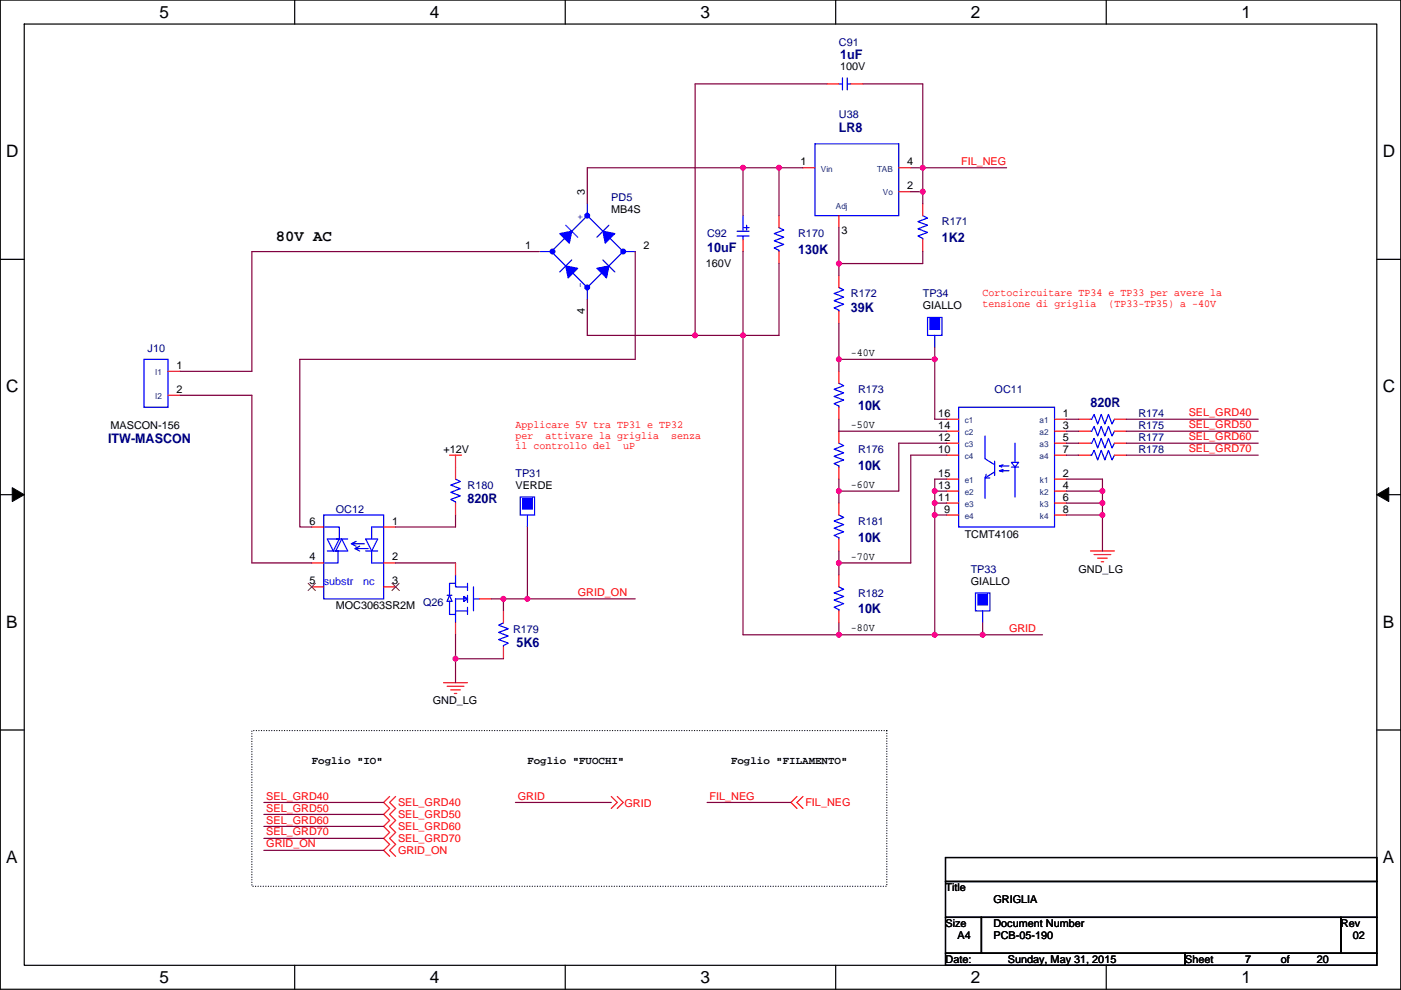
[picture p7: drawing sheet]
<svg xmlns="http://www.w3.org/2000/svg" width="297mm" height="210mm" viewBox="0 0 297 210" stroke-linecap="round" stroke-linejoin="round" font-family="sans-serif">
<defs><g id="words">
<g font-size="3.6">
<text x="33.8" y="3.8">5</text>
<text x="91.1" y="3.8">4</text>
<text x="148.5" y="3.8">3</text>
<text x="205.8" y="3.8">2</text>
<text x="263.2" y="3.8">1</text>
<text x="1.3" y="33.3">D</text>
<text x="293.2" y="33.3">D</text>
<text x="1.3" y="83.2">C</text>
<text x="293.2" y="83.2">C</text>
<text x="1.3" y="133.2">B</text>
<text x="293.2" y="133.2">B</text>
<text x="1.3" y="183.1">A</text>
<text x="293.2" y="183.1">A</text>
<text x="33.8" y="208.5">5</text>
<text x="91.1" y="208.5">4</text>
<text x="148.5" y="208.5">3</text>
<text x="205.8" y="208.5">2</text>
<text x="263.2" y="208.5">1</text>
</g>
<text font-size="3.3" x="58.5" y="51">80V AC</text>
<g font-size="2.8" fill="#000080">
<text x="178.1" y="12.5">1uF</text>
<text x="177.9" y="28">LR8</text>
<text x="149.9" y="53.4">10uF</text>
<text x="169.2" y="53.9">130K</text>
<text x="199.7" y="51.4">1K2</text>
<text x="180.4" y="66.1">39K</text>
<text x="181.9" y="86.9">10K</text>
<text x="231.2" y="86.4">820R</text>
<text x="22.9" y="94">ITW-MASCON</text>
<text x="181.9" y="99.6">10K</text>
<text x="99.1" y="106.7">820R</text>
<text x="181.9" y="114.9">10K</text>
<text x="181.9" y="130.1">10K</text>
<text x="109.5" y="137.2">5K6</text>
</g>
<g font-size="2.3" fill="#000080">
<text x="177.9" y="9.7">C91</text>
<text x="177.9" y="24.9">U38</text>
<text x="129.6" y="42.7">PD5</text>
<text x="199.7" y="47.8">R171</text>
<text x="149.9" y="50.3">C92</text>
<text x="169.2" y="50.3">R170</text>
<text x="180.4" y="63">R172</text>
<text x="195.6" y="63">TP34</text>
<text x="31.3" y="74.7">J10</text>
<text x="181.9" y="83.4">R173</text>
<text x="210.9" y="83.4">OC11</text>
<text x="241.4" y="88.4">R174</text>
<text x="241.4" y="93.5">R177</text>
<text x="241.4" y="91">R175</text>
<text x="109.3" y="101.1">TP31</text>
<text x="181.9" y="96.1">R176</text>
<text x="241.4" y="96.1">R178</text>
<text x="99.1" y="103.7">R180</text>
<text x="71.2" y="108.8">OC12</text>
<text x="181.9" y="111.3">R181</text>
<text x="205.8" y="121.5">TP33</text>
<text x="89.7" y="128.6">Q26</text>
<text x="181.9" y="126.5">R182</text>
<text x="108.8" y="134.2">R179</text>
</g>
<g font-size="2.3">
<text x="178.1" y="14.8">100V</text>
<text x="169.7" y="35.1">1</text>
<text x="192.3" y="35.1">4</text>
<text x="124" y="41.4" transform="rotate(-90 124 41.4)">3</text>
<text x="192.3" y="40.1">2</text>
<text x="129.6" y="45.3">MB4S</text>
<text x="111.3" y="52.8">1</text>
<text x="136.5" y="52.8">2</text>
<text x="178.4" y="49.6">3</text>
<text x="149.7" y="56.7">160V</text>
<text x="195.6" y="65.6">GIALLO</text>
<text x="124" y="66.6" transform="rotate(-90 124 66.6)">4</text>
<text x="180.4" y="75.5">-40V</text>
<text x="37.4" y="78.2">1</text>
<text x="37.4" y="83.3">2</text>
<text x="198.9" y="88.4">16</text>
<text x="225.4" y="88.4">1</text>
<text x="23.4" y="91">MASCON-156</text>
<text x="180.4" y="90.7">-50V</text>
<text x="198.9" y="90.9">14</text>
<text x="198.9" y="93.5">12</text>
<text x="225.4" y="90.9">3</text>
<text x="225.4" y="93.5">5</text>
<text x="94" y="96.1">+12V</text>
<text x="198.9" y="96">10</text>
<text x="198.9" y="101.1">15</text>
<text x="225.4" y="96">7</text>
<text x="225.4" y="101.1">2</text>
<text x="109.3" y="103.7">VERDE</text>
<text x="180.4" y="103.4">-60V</text>
<text x="198.9" y="103.6">13</text>
<text x="198.9" y="106.2">11</text>
<text x="225.4" y="103.6">4</text>
<text x="225.4" y="106.2">6</text>
<text x="65.6" y="111.3">6</text>
<text x="83.1" y="111.3">1</text>
<text x="200.2" y="108.7">9</text>
<text x="225.4" y="108.7">8</text>
<text x="65.6" y="118.9">4</text>
<text x="83.1" y="118.9">2</text>
<text x="180.4" y="118.7">-70V</text>
<text x="204.5" y="114.1">TCMT4106</text>
<text x="65.6" y="124">5</text>
<text x="83.1" y="124">3</text>
<text x="205.8" y="124">GIALLO</text>
<text x="228.7" y="121.5">GND_LG</text>
<text x="71.2" y="129.1">MOC3063SR2M</text>
<text x="180.4" y="133.9">-80V</text>
<text x="91.8" y="149.4">GND_LG</text>
<text x="66.1" y="161.9">Foglio &quot;IO&quot;</text>
<text x="111.8" y="161.9">Foglio &quot;FUOCHI&quot;</text>
<text x="155" y="161.9">Foglio &quot;FILAMENTO&quot;</text>
<text x="200.5" y="189">Title</text>
<text x="210.6" y="191.6">GRIGLIA</text>
<text x="200.5" y="196.6">Size</text>
<text x="210.6" y="196.6">Document Number</text>
<text x="284.3" y="196.6">Rev</text>
<text x="203" y="199.2">A4</text>
<text x="210.6" y="199.2">PCB-05-190</text>
<text x="286.8" y="199.2">02</text>
<text x="200.5" y="204.3">Date:</text>
<text x="213.7" y="204.3">Sunday, May 31, 2015</text>
<text x="251.3" y="204.3">Sheet</text>
<text x="264" y="204.3">7</text>
<text x="271.6" y="204.3">of</text>
<text x="279.2" y="204.3">20</text>
</g>
<g font-size="2.3" fill="#f00">
<text x="203.8" y="35">FIL_NEG</text>
<text x="208.3" y="62.8">Cortocircuitare TP34 e TP33 per avere la</text>
<text x="208.3" y="65.1">tensione di griglia</text>
<text x="235" y="65.1">(TP33-TP35) a -40V</text>
<text x="252" y="88.3">SEL_GRD40</text>
<text x="109.3" y="90.7">Applicare 5V tra TP31 e TP32</text>
<text x="109.3" y="93">per</text>
<text x="109.3" y="95.3">il controllo del</text>
<text x="115.6" y="93">attivare la griglia</text>
<text x="132.1" y="95.3">uP</text>
<text x="142.3" y="93">senza</text>
<text x="252" y="90.8">SEL_GRD50</text>
<text x="252" y="93.4">SEL_GRD60</text>
<text x="252" y="95.9">SEL_GRD70</text>
<text x="122.5" y="126.4">GRID_ON</text>
<text x="213.9" y="134.1">GRID</text>
<text x="56.4" y="169.6">SEL_GRD40</text>
<text x="56.4" y="172.1">SEL_GRD50</text>
<text x="84.4" y="171">SEL_GRD40</text>
<text x="84.4" y="173.5">SEL_GRD50</text>
<text x="109.8" y="169.7">GRID</text>
<text x="132.4" y="171.2">GRID</text>
<text x="150.4" y="169.6">FIL_NEG</text>
<text x="170.7" y="171">FIL_NEG</text>
<text x="56.4" y="179.7">GRID_ON</text>
<text x="56.4" y="174.7">SEL_GRD60</text>
<text x="56.4" y="177.2">SEL_GRD70</text>
<text x="84.4" y="176.1">SEL_GRD60</text>
<text x="84.4" y="178.6">SEL_GRD70</text>
<text x="84.4" y="181.1">GRID_ON</text>
</g>
<g font-size="2.3" fill="#00f">
<text x="123.7" y="46.8" transform="rotate(-90 123.7 46.8)">+</text>
<text x="123.7" y="61" transform="rotate(-90 123.7 61)">-</text>
<text x="68.6" y="124">substr</text>
<text x="77" y="124">nc</text>
</g>
<g font-size="1.8" fill="#004080">
<text x="174.1" y="36.4">Vin</text>
<text x="185.9" y="36.4">TAB</text>
<text x="187.2" y="41.5">Vo</text>
<text x="177.2" y="44.4">Adj</text>
<text x="32.9" y="79.6">I1</text>
<text x="32.9" y="84.6">I2</text>
<text x="204.5" y="89.7">c1</text>
<text x="220.4" y="89.7">a1</text>
<text x="204.5" y="92.3">c2</text>
<text x="204.5" y="94.8">c3</text>
<text x="220.4" y="92.3">a2</text>
<text x="220.4" y="94.8">a3</text>
<text x="204.5" y="97.3">c4</text>
<text x="220.4" y="97.3">a4</text>
<text x="204.5" y="102.4">e1</text>
<text x="204.5" y="105">e2</text>
<text x="204.5" y="107.5">e3</text>
<text x="220.5" y="102.4">k1</text>
<text x="220.5" y="105">k2</text>
<text x="220.5" y="107.5">k3</text>
<text x="204.5" y="110">e4</text>
<text x="220.5" y="110">k4</text>
</g>
</g></defs>
<path d="M.1 0h296.9v209.8h-296.9zM5.1 5.1h286.8v199.6h-286.8z" fill="none" stroke="#000" stroke-width=".25"/>
<g fill="#fff">
<path d="M33.8 .5h2v4.1h-2z"/>
<path d="M33.8 205.3h2v4h-2z"/>
</g>
<path d="M62.5 0v5.1M62.5 204.7v5.1" fill="none" stroke="#000" stroke-width=".25"/>
<g fill="#fff">
<path d="M91.1 .5h2.1v4.1h-2.1z"/>
<path d="M91.1 205.3h2.1v4h-2.1z"/>
</g>
<path d="M119.8 0v5.1M119.8 204.7v5.1" fill="none" stroke="#000" stroke-width=".25"/>
<g fill="#fff">
<path d="M148.5 .5h2v4.1h-2z"/>
<path d="M148.5 205.3h2v4h-2z"/>
</g>
<path d="M177.2 0v5.1M177.2 204.7v5.1" fill="none" stroke="#000" stroke-width=".25"/>
<g fill="#fff">
<path d="M205.8 .5h2.1v4.1h-2.1z"/>
<path d="M205.8 205.3h2.1v4h-2.1z"/>
</g>
<path d="M234.5 0v5.1M234.5 204.7v5.1" fill="none" stroke="#000" stroke-width=".25"/>
<g fill="#fff">
<path d="M263.2 .5h2v4.1h-2z"/>
<path d="M263.2 205.3h2v4h-2z"/>
<path d="M1.3 30.1h2.7v4h-2.7z"/>
<path d="M293.2 30.1h2.6v4h-2.6z"/>
<path d="M1.3 80h2.7v4h-2.7z"/>
<path d="M293.2 80h2.6v4h-2.6z"/>
</g>
<path d="M.1 55h5M291.9 55h5.1" fill="none" stroke="#000" stroke-width=".25"/>
<g fill="#fff">
<path d="M1.3 129.9h2.5v4h-2.5z"/>
<path d="M293.2 129.9h2.4v4h-2.4z"/>
</g>
<path d="M.1 104.9h5M291.9 104.9h5.1" fill="none" stroke="#000" stroke-width=".25"/>
<path d="M2.6 103.4l2.5 1.5-2.5 1.5zM291.9 104.9l2.5-1.5v3z" fill="#000" stroke="#000" stroke-width=".21"/>
<g fill="#fff">
<path d="M1.3 179.8h2.5v4.1h-2.5z"/>
<path d="M293.2 179.8h2.4v4.1h-2.4z"/>
</g>
<path d="M.1 154.8h5M291.9 154.8h5.1M200.5 181.9h91.4v5.1h-91.4zM200.5 187h91.4v7.6h-91.4zM200.5 194.6h7.6v7.6h-7.6zM208.1 194.6h76.2v7.6h-76.2zM284.3 194.6h7.6v7.6h-7.6zM200.5 202.2h50.8v2.5h-50.8zM251.3 202.2h40.6v2.5h-40.6z" fill="none" stroke="#000" stroke-width=".25"/>
<path d="M53.4 155h134.6v33h-134.6z" fill="none" stroke="#000" stroke-width=".25" stroke-dasharray="0 .5"/>
<g fill="none" stroke="#f00" stroke-width=".25">
<path d="M175.3 17.8h2.6M180.4 17.8h2.5M170.2 35.6h2.6M190.6 35.6h2.5M114.4 53.4h.1M124.5 43.2h.1M134.7 53.4h.1M157.5 45.7h.1M157.5 50.8v2.6M165.2 45.7v2.6M165.2 53.4v2.5M177.9 45.7v2.6"/>
<path d="M177.9 58.4v2.6M190.6 40.7h2.5M195.6 43.2v2.5M195.6 50.8v2.6M35.6 78.8h2.6M124.5 63.5h.1M177.9 66.1v2.5M177.9 78.8v2.5M198.2 73.7h.1M35.6 83.8h2.6M95.3 96.5h2.6M96.6 96.5v5.1"/>
<path d="M177.9 86.4v2.5M177.9 91.5v2.5M177.9 99.1v2.5M200.7 88.9h2.6M200.7 91.5h2.6M200.7 94h2.6M200.7 96.5h2.6M223.6 88.9h2.5M223.6 91.5h2.5M223.6 94h2.5M223.6 96.5h2.5M228.7 94h2.5"/>
<path d="M228.7 96.5h2.5M228.7 88.9h2.5M228.7 91.5h2.5M236.3 94h2.5M236.3 96.5h2.5M236.3 88.9h2.5M236.3 91.5h2.5M66.1 111.8h2.5M66.1 119.4h2.5M81.3 111.8h2.6M81.3 119.4h2.6M96.6 119.4v2.5"/>
<path d="M96.6 106.7v2.5M111.8 111.8h.1M177.9 106.7v2.5M177.9 114.3v2.6M200.7 101.6h2.6M200.7 104.2h2.6M200.7 106.7h2.6M200.7 109.2h2.6M223.6 101.6h2.5M223.6 104.2h2.5M223.6 106.7h2.5M223.6 109.2h2.5"/>
<path d="M231.2 116.9h5.1M232 117.6h3.5M232.7 118.4h2.1M233.5 119.1h.5M66.1 124.5h2.5M81.3 124.5h2.6M96.6 132.1v2.5M101.7 127h2.5M106.7 129.6v2.5M106.7 137.2v2.5M177.9 121.9v2.6M177.9 129.6v2.5"/>
<path d="M208.3 132.1h.1M94 144.8h5.1M94.8 145.6h3.6M95.6 146.3h2M96.3 147.1h.5M82.6 168.9l-1.3 1.3 1.3 1.3-1.3 1.2 1.3 1.3-1.3 1.3 1.3 1.3-1.3 1.2 1.3 1.3-1.3 1.3 1.3 1.2M83.9 168.9l-1.3 1.3 1.3 1.3-1.3 1.2 1.3 1.3-1.3 1.3 1.3 1.3-1.3 1.2 1.3 1.3-1.3 1.3 1.3 1.2M129.6 168.9l1.3 1.3-1.3 1.3M130.9 168.9l1.2 1.3-1.2 1.3M169 168.9l-1.3 1.3 1.3 1.3M170.2 168.9l-1.2 1.3 1.2 1.3"/>
</g>
<g fill="none" stroke="#00f" stroke-width=".25">
<path d="M177.9 17.8h.7M178.6 16.5v2.6M179.6 16.5v2.6M179.6 17.8h.8M172.8 30.5h17.8v15.2h-17.8zM114.6 53.4h2.6M119.9 47.8l2.6 2.5M119.9 50.3l-3 3.1 3 3M121.2 55.1l-2.5 2.6M121.2 57.7l3.3 3.3 3.3-3.3M121.2 49l3.3-3.3 3.3 3.3M124.5 43.2v2.5"/>
<path d="M127.8 55.1l2.6 2.6M129.1 47.8l-2.5 2.5M129.1 50.3l3 3.1-3 3M132.1 53.4h2.6M156.3 49h2.5M156.3 50.1h2.5M157.5 50.1v.7M157.5 45.7v3.3M157.8 48.3h1M158.3 47.8v1M165.2 48.3l1 .5-2.1 .8 2.1 .7-2.1 .8 2.1 .7-2.1 .8 1.1 .5v.3M195.6 45.7l1.1 .5-2.1 .8 2.1 .8-2.1 .7 2.1 .8-2.1 .8 1 .5v.2"/>
<path d="M30.5 76.2h5.1v10.2h-5.1zM124.5 60.7v2.8M177.9 61l1 .5-2.1 .8 2.1 .7-2.1 .8 2.1 .7-2.1 .8 1.1 .5v.3M196.7 67.3h3v3.8h-3zM198.2 71.1v2.6M177.9 81.3l1 .5-2.1 .8 2.1 .7-2.1 .8 2.1 .8-2.1 .7 1.1 .5v.3M177.9 94l1 .5-2.1 .8 2.1 .7-2.1 .8 2.1 .8-2.1 .7 1.1 .5v.3M203.3 86.4h20.3v25.4h-20.3zM208.8 92.5v4.8l2.1 1.3M210.9 97.8v3.1M211.9 98.8l.5 .3M211.9 99.8l.8 .3"/>
<path d="M212.7 98.6l-.8 .2h2M212.7 99.6l-.8 .2h2M214.4 98.1h1.6l-.8 1zM214.4 99.1h1.6M215.2 99.1v6.3M215.2 94v4.1M231.2 94h.3l.5-1 .7 2 .8-2 .7 2 .8-2 .8 2 .5-1M231.2 96.5h.3l.5-1 .7 2.1 .8-2.1 .7 2.1 .8-2.1 .8 2.1 .5-1.1M231.2 88.9h.3l.5-1 .7 2 .8-2 .7 2 .8-2 .8 2 .5-1M231.2 91.5h.3l.5-1.1 .7 2.1 .8-2.1 .7 2.1 .8-2.1 .8 2.1 .5-1M68.6 109.2h12.7v17.8h-12.7zM68.6 111.8h3.3v2.5"/>
<path d="M69.4 114.3h2.5l-1.2 2.6zM69.4 116.9h2.5M71.2 114.3h2.5M71.7 116.9v2.5h-3.1M72.5 114.3l1.2 2.6h-2.5zM74.5 115.3l1 .5M75.2 116.4l1.1 .5M75.5 114.8l-1 .5h2.8M76.3 115.8l-1.1 .6h2.8M77.5 114.3h2.6l-1.3 2.6zM77.5 116.9h2.6M78.8 116.9v2.5h2.5"/>
<path d="M81.3 111.8h-2.5v2.5M96.6 101.6l1 .5-2 .8 2 .8-2 .7 2 .8-2 .7 1 .5v.3M110.3 105.4h3v3.8h-3zM111.8 109.2v2.6M177.9 109.2l1 .5-2.1 .8 2.1 .8-2.1 .7 2.1 .8-2.1 .8 1.1 .5v.2M208.8 101.4h1.1M208.8 101.4v4.3M209.1 100.6l-.3 .8M210.9 100.1l-2.1 1.3M94.8 126.3h1M95.3 127.5v2.8h1.3M95.3 126.3l.5 1.2h-1z"/>
<path d="M96.6 123.7h-1.3v2.6M96.6 129.6v2.5M96.6 129.6h2.5M96.6 121.9v2.6h2.5M98.4 127.3v.2M98.4 126.5v.3M98.4 126.5v1M98.4 126.5l.7 .5M99.1 127l-.7 .5M99.1 128.8v1.5M99.1 123.7v1.5M99.1 126.3v1.5"/>
<path d="M99.1 127h-2.5v2.6M100.4 124.5v5.1M100.4 127h1.3M106.7 132.1l-1 .5 2.1 .8-2.1 .7 2.1 .8-2.1 .8 2.1 .7-1.1 .5v.3M177.9 124.5l1 .5-2.1 .8 2.1 .7-2.1 .8 2.1 .7-2.1 .8 1.1 .5v.3M206.8 125.8h3.1v3.8h-3.1zM208.3 129.6v2.5"/>
</g>
<path d="M65.3 123.7l1.6 1.6M66.9 123.7l-1.6 1.6M83.1 123.7l1.6 1.6M84.6 123.7l-1.5 1.6" fill="none" stroke="#804000" stroke-width=".21"/>
<g fill="#00f" stroke="#00f" stroke-width=".25">
<path d="M197.2 67.6v2.3h2v-2.3z" fill-rule="evenodd"/>
<path d="M207.3 126v2.3h2.1v-2.3z" fill-rule="evenodd"/>
<path d="M118.7 49.6l2.5-.6-.5 2.6z" fill-rule="evenodd"/>
<path d="M126.6 56.9l2.5-.5-.5 2.5z" fill-rule="evenodd"/>
<path d="M127.8 49l2.6 .6-2.1 2z" fill-rule="evenodd"/>
<path d="M119.9 56.4l2.6 .5-2 2z" fill-rule="evenodd"/>
<path d="M110.8 105.7v2.3h2v-2.3z" fill-rule="evenodd"/>
<circle cx="117.1" cy="53.3" r=".5"/>
<circle cx="124.5" cy="45.7" r=".5"/>
<circle cx="132.1" cy="53.3" r=".5"/>
<circle cx="124.5" cy="61" r=".5"/>
</g>
<g fill="none" stroke="#800040" stroke-width=".25">
<path d="M175.3 17.8h-27.9v53.3M182.9 17.8h12.7v17.8M157.5 35.6h7.7M157.5 35.6h-33v7.6M157.5 35.6v10.1M165.2 35.6v10.1M165.2 35.6h5M193.1 35.6h2.5M195.6 35.6v5.1M195.6 35.6h17.8M114.4 53.4h-61v25.4h-15.2M134.7 53.4v22.8h-71.1v35.6h2.5"/>
<path d="M157.5 53.4v17.7h7.7v-15.2M177.9 55.9v2.5M177.9 48.3v7.6M193.1 40.7h2.5M195.6 40.7v2.5M195.6 53.4v2.5h-17.7M124.5 63.5v7.6h22.9M147.4 71.1h10.1v63.5h20.4M177.9 76.2v2.6M177.9 68.6v7.6M177.9 76.2h20.3M198.2 76.2v12.7h2.5"/>
<path d="M198.2 73.7v2.5M38.2 83.8h15.2v35.6h12.7M177.9 88.9v2.6h22.8M200.7 96.5h-7.6v22.9h-15.2M200.7 94h-10.1v10.2h-12.7M226.1 88.9h2.6M226.1 91.5h2.6M226.1 94h2.6M226.1 96.5h2.6M238.8 88.9h28M238.8 91.5h28M238.8 94h28"/>
<path d="M238.8 96.5h28M83.9 119.4h12.7M96.6 109.2v2.6h-12.7M111.8 111.8v15.2M177.9 104.2v2.5M177.9 116.9v2.5M177.9 101.6v2.6M177.9 119.4v2.5M198.2 109.2v25.4M198.2 104.2v2.5M198.2 106.7h2.5M198.2 104.2h2.5"/>
<path d="M198.2 106.7v2.5h2.5M200.7 101.6h-2.5v2.6M226.1 101.6h7.6v2.6M226.1 109.2h7.6M226.1 106.7h7.6M226.1 104.2h7.6M233.7 109.2v7.7M233.7 106.7v2.5M233.7 104.2v2.5M96.6 139.7v5.1M96.6 134.6v5.1M96.6 139.7h10.1"/>
<path d="M104.2 127h7.6M106.7 127v2.6M111.8 127h22.9M177.9 134.6h20.3M177.9 132.1v2.5M198.2 134.6h10.1M208.3 134.6h12.7M208.3 132.1v2.5M55.9 170.2h25.4M55.9 172.7h25.4M55.9 175.3h25.4M55.9 177.8h25.4"/>
<path d="M109.3 170.2h20.3M149.9 170.2h17.8M55.9 180.4h25.4"/>
</g>
<g fill="#f0f" stroke="#f0f" stroke-width=".25">
<circle cx="195.6" cy="40.6" r=".5"/>
<circle cx="177.8" cy="55.9" r=".5"/>
<circle cx="177.8" cy="134.6" r=".5"/>
<circle cx="198.2" cy="76.2" r=".5"/>
<circle cx="177.8" cy="76.2" r=".5"/>
<circle cx="177.8" cy="104.1" r=".5"/>
<circle cx="177.8" cy="119.4" r=".5"/>
<circle cx="198.2" cy="134.6" r=".5"/>
<circle cx="198.2" cy="109.2" r=".5"/>
<circle cx="165.1" cy="35.6" r=".5"/>
<circle cx="157.5" cy="71.1" r=".5"/>
<circle cx="147.4" cy="71.1" r=".5"/>
<circle cx="157.5" cy="35.6" r=".5"/>
<circle cx="195.6" cy="35.6" r=".5"/>
<circle cx="208.3" cy="134.6" r=".5"/>
<circle cx="111.8" cy="127" r=".5"/>
<circle cx="106.7" cy="127" r=".5"/>
<circle cx="96.6" cy="139.7" r=".5"/>
<circle cx="198.2" cy="104.1" r=".5"/>
<circle cx="198.2" cy="106.7" r=".5"/>
<circle cx="233.7" cy="106.7" r=".5"/>
<circle cx="233.7" cy="109.2" r=".5"/>
<circle cx="233.7" cy="104.1" r=".5"/>
</g>
<use href="#words"/>
</svg>
